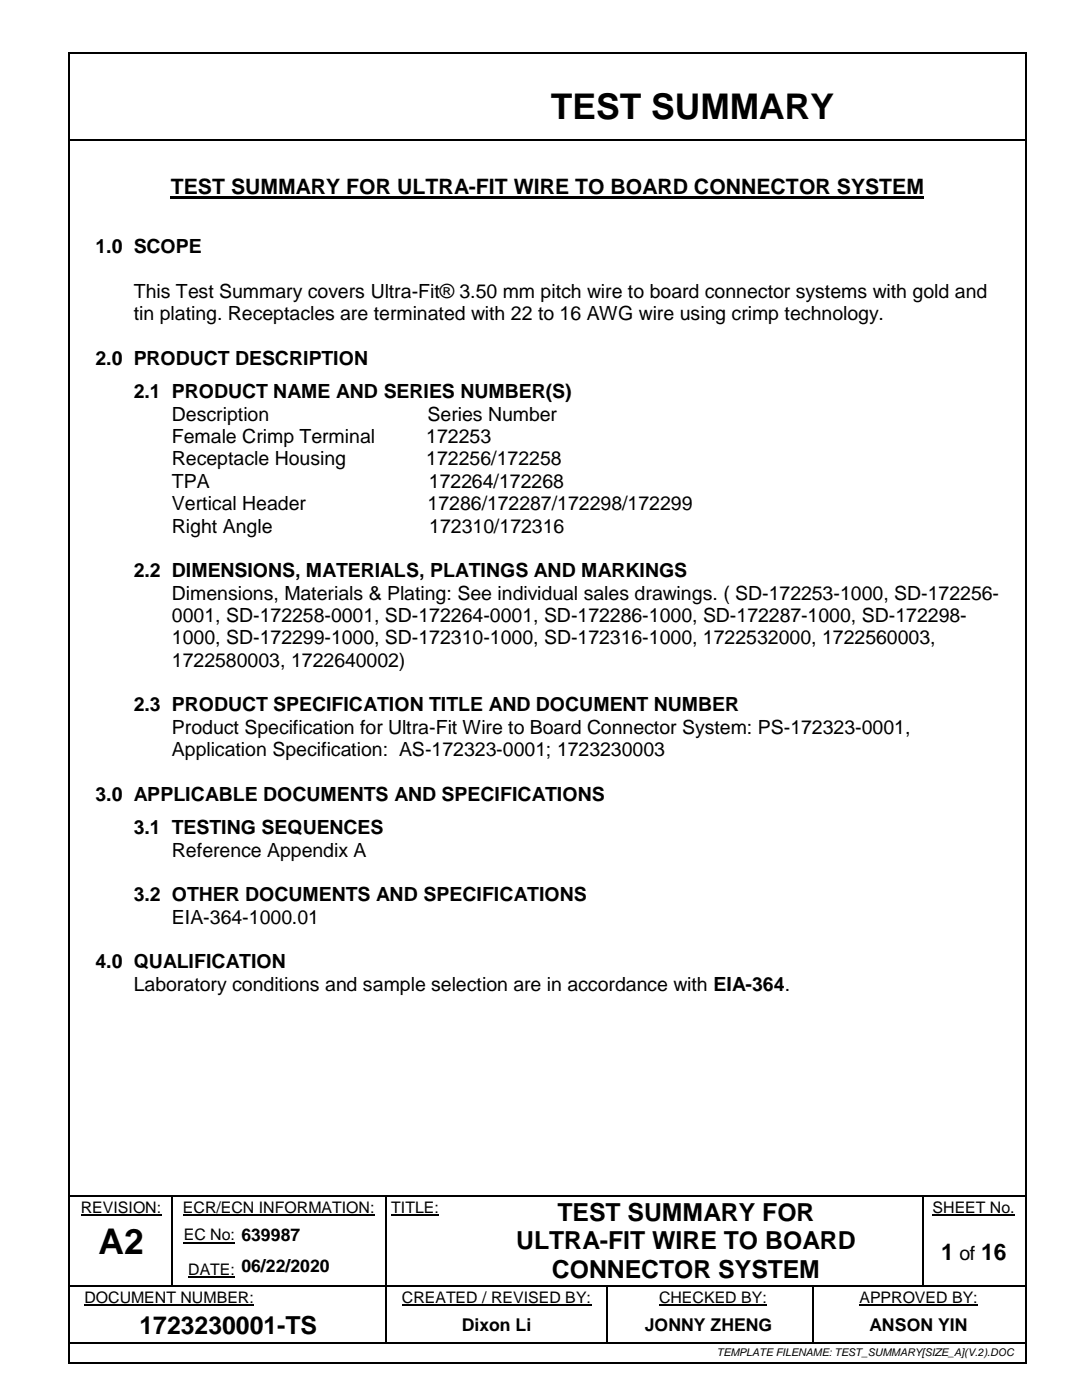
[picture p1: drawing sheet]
<svg xmlns="http://www.w3.org/2000/svg" width="216mm" height="279mm" viewBox="0 0 216 279" stroke-linecap="round" stroke-linejoin="round" font-family="sans-serif">
<defs><g id="words">
<g font-size="7.1">
<text x="109.9" y="23.7">TEST SUMMARY</text>
<text x="19.6" y="250.3">A2</text>
</g>
<g font-size="5">
<text x="111.2" y="243.6">TEST SUMMARY FOR</text>
<text x="103" y="249.3">ULTRA-FIT WIRE TO BOARD</text>
<text x="110.1" y="255">CONNECTOR SYSTEM</text>
<text x="27.8" y="266.2">1723230001-TS</text>
</g>
<g font-size="4.6">
<text x="187.8" y="251.5">1</text>
<text x="195.8" y="251.5">16</text>
</g>
<text font-size="4.2" x="34.1" y="38.7">TEST SUMMARY FOR ULTRA-FIT WIRE TO BOARD CONNECTOR SYSTEM</text>
<g font-size="3.9">
<text x="19" y="50.5">1.0 SCOPE</text>
<text x="26.7" y="59.4">This Test Summary covers Ultra-Fit® 3.50 mm pitch wire to board connector systems with gold and</text>
<text x="26.7" y="63.9">tin plating. Receptacles are terminated with 22 to 16 AWG wire using crimp technology.</text>
<text x="19" y="72.8">2.0 PRODUCT DESCRIPTION</text>
<text x="26.7" y="79.5">2.1 PRODUCT NAME AND SERIES NUMBER(S)</text>
<text x="34.3" y="84">Description</text>
<text x="85.3" y="84">Series Number</text>
<text x="34.3" y="88.4">Female Crimp Terminal</text>
<text x="85.1" y="88.4">172253</text>
<text x="34.3" y="92.9">Receptacle Housing</text>
<text x="85.1" y="92.9">172256/172258</text>
<text x="34.3" y="97.3">TPA</text>
<text x="34.3" y="101.8">Vertical Header</text>
<text x="85.3" y="101.8">17286/172287/172298/172299</text>
<text x="85.6" y="97.3">172264/172268</text>
<text x="34.3" y="106.3">Right Angle</text>
<text x="85.7" y="106.3">172310/172316</text>
<text x="26.7" y="115.2">2.2 DIMENSIONS, MATERIALS, PLATINGS AND MARKINGS</text>
<text x="34.3" y="119.7">Dimensions, Materials &amp; Plating: See individual sales drawings. ( SD-172253-1000, SD-172256-</text>
<text x="34.3" y="124.1">0001, SD-172258-0001, SD-172264-0001, SD-172286-1000, SD-172287-1000, SD-172298-</text>
<text x="34.3" y="128.6">1000, SD-172299-1000, SD-172310-1000, SD-172316-1000, 1722532000, 1722560003,</text>
<text x="34.3" y="133.1">1722580003, 1722640002)</text>
<text x="26.7" y="142">2.3 PRODUCT SPECIFICATION TITLE AND DOCUMENT NUMBER</text>
<text x="34.3" y="146.4">Product Specification for Ultra-Fit Wire to Board Connector System: PS-172323-0001,</text>
<text x="34.3" y="150.9">Application Specification: AS-172323-0001; 1723230003</text>
<text x="19" y="159.8">3.0 APPLICABLE DOCUMENTS AND SPECIFICATIONS</text>
<text x="26.7" y="166.5">3.1 TESTING SEQUENCES</text>
<text x="34.3" y="171">Reference Appendix A</text>
<text x="26.7" y="179.9">3.2 OTHER DOCUMENTS AND SPECIFICATIONS</text>
<text x="34.3" y="184.4">EIA-364-1000.01</text>
<text x="19" y="193.3">4.0 QUALIFICATION</text>
<text x="26.7" y="197.7">Laboratory conditions and sample selection are in accordance with EIA-364.</text>
<text x="191.4" y="251.5">of</text>
</g>
<g font-size="3.5">
<text x="92.1" y="265.5">Dixon Li</text>
<text x="128.7" y="265.5">JONNY ZHENG</text>
<text x="173.5" y="265.5">ANSON YIN</text>
</g>
<g font-size="3.2">
<text x="16.1" y="242">REVISION:</text>
<text x="36.5" y="242">ECR/ECN INFORMATION:</text>
<text x="78.1" y="242">TITLE:</text>
<text x="186.1" y="242">SHEET No.</text>
<text x="36.7" y="247.6">EC No: 639987</text>
<text x="37.6" y="254.5">DATE: 06/22/2020</text>
<text x="16.8" y="260">DOCUMENT NUMBER:</text>
<text x="80.2" y="260">CREATED / REVISED BY:</text>
<text x="131.5" y="260">CHECKED BY:</text>
<text x="171.5" y="260">APPROVED BY:</text>
</g>
<text font-size="2.1" x="143" y="270.6">TEMPLATE FILENAME: TEST_SUMMARY[SIZE_A](V.2).DOC</text>
</g></defs>
<g fill="#000">
<path d="M13.6 10.3h.4v.4h-.4z" fill-rule="evenodd"/>
<path d="M13.6 10.3h.4v.4h-.4z" fill-rule="evenodd"/>
<path d="M204.5 10.3h.3v.4h-.3z" fill-rule="evenodd"/>
<path d="M204.5 10.3h.3v.4h-.3z" fill-rule="evenodd"/>
<path d="M14 27.7h.3v.4h-.3z" fill-rule="evenodd"/>
<path d="M14 27.7h.3v.4h-.3z" fill-rule="evenodd"/>
<path d="M204.3 27.7h.4v.4h-.4z" fill-rule="evenodd"/>
<path d="M204.3 27.7h.4v.4h-.4z" fill-rule="evenodd"/>
<path d="M34.1 238.8h.3v.2h-.3z" fill-rule="evenodd"/>
<path d="M34.1 238.5h.4v.3h-.4z" fill-rule="evenodd"/>
<path d="M77 238.8h.2v.2h-.2z" fill-rule="evenodd"/>
<path d="M77 238.5h.3v.3h-.3z" fill-rule="evenodd"/>
<path d="M89.6 238.5h.4v.3h-.4z" fill-rule="evenodd"/>
<path d="M184 238.8h.3v.2h-.3z" fill-rule="evenodd"/>
<path d="M184 238.5h.4v.3h-.4z" fill-rule="evenodd"/>
<path d="M204.3 238.5h.3v.3h-.3z" fill-rule="evenodd"/>
<path d="M34.1 242.8h.3v.9h-.3z" fill-rule="evenodd"/>
<path d="M34.1 249.7h.3v.9h-.3z" fill-rule="evenodd"/>
<path d="M34.1 256.6h.3v.2h-.3z" fill-rule="evenodd"/>
<path d="M46.9 256.6h.3v.2h-.3z" fill-rule="evenodd"/>
<path d="M77 242.8h.2v.9h-.2z" fill-rule="evenodd"/>
<path d="M77 249.7h.2v.9h-.2z" fill-rule="evenodd"/>
<path d="M77 256.6h.2v.5h-.2z" fill-rule="evenodd"/>
<path d="M89.6 256.6h.3v.2h-.3z" fill-rule="evenodd"/>
<path d="M121 256.8h.2v.3h-.2z" fill-rule="evenodd"/>
<path d="M121 256.6h.2v.2h-.2z" fill-rule="evenodd"/>
<path d="M162 256.8h.3v.3h-.3z" fill-rule="evenodd"/>
<path d="M162 256.6h.3v.2h-.3z" fill-rule="evenodd"/>
<path d="M184 242.8h.3v.9h-.3z" fill-rule="evenodd"/>
<path d="M184 249.7h.3v.9h-.3z" fill-rule="evenodd"/>
<path d="M184 256.6h.3v.2h-.3z" fill-rule="evenodd"/>
<path d="M13.6 271.8h.4v.4h-.4z" fill-rule="evenodd"/>
<path d="M13.6 271.8h.4v.4h-.4z" fill-rule="evenodd"/>
<path d="M76.9 260.9h.4v.8h-.4z" fill-rule="evenodd"/>
<path d="M76.9 267.8h.4v.3h-.4z" fill-rule="evenodd"/>
<path d="M120.9 260.9h.4v.8h-.4z" fill-rule="evenodd"/>
<path d="M120.9 267.8h.4v.3h-.4z" fill-rule="evenodd"/>
<path d="M162 260.9h.3v.8h-.3z" fill-rule="evenodd"/>
<path d="M162 267.8h.4v.3h-.4z" fill-rule="evenodd"/>
<path d="M204.3 267.8h.3v.3h-.3z" fill-rule="evenodd"/>
<path d="M204.5 271.8h.3v.4h-.3z" fill-rule="evenodd"/>
<path d="M204.5 271.8h.3v.4h-.3z" fill-rule="evenodd"/>
</g>
<g fill="none" stroke="#000" stroke-width=".34">
<path d="M13.8 10.7v261.1M14 10.5h190.5M204.7 10.7v261.1M14.3 27.9h190.2M14 238.6h20.1M34.5 238.6h42.5M77.3 238.6h12.3M90 238.6h94M184.4 238.6h19.9M14 267.9h62.9M14 272h190.5M77.1 261.7v6.1"/>
<path d="M77.3 267.9h43.6M121.1 261.7v6.1M121.3 267.9h40.7M162.4 267.9h41.9"/>
</g>
<path d="M16.1 242.5h16.1M36.5 242.5h38.3M36.7 248h10.2M37.6 254.9h9.3M78.1 242.5h9.5M186.1 242.5h16.4M16.8 260.5h33.9M80.2 260.5h37.8M131.5 260.5h21.5M171.5 260.5h23.6" fill="none" stroke="#000" stroke-width=".21"/>
<g fill="none" stroke="#000" stroke-width=".25">
<path d="M34.3 239v3.8M77.1 239v3.8M184.1 239v3.8M14 256.7h20.1M34.3 243.7v6M34.3 250.6v6M34.4 256.7h12.5M47.2 256.7h29.8M77.1 243.7v6M77.1 250.6v6M77.1 257.1v3.8M77.2 256.7h12.4"/>
<path d="M89.9 256.7h31.1M121.1 257.1v3.8M121.2 256.7h40.8M162.2 257.1v3.8M162.3 256.7h21.7M184.1 243.7v6M184.1 250.6v6M184.3 256.7h20.2M162.2 261.7v6.1"/>
</g>
<path d="M34.1 39.3h150.3" fill="none" stroke="#000" stroke-width=".42"/>
<use href="#words"/>
</svg>
